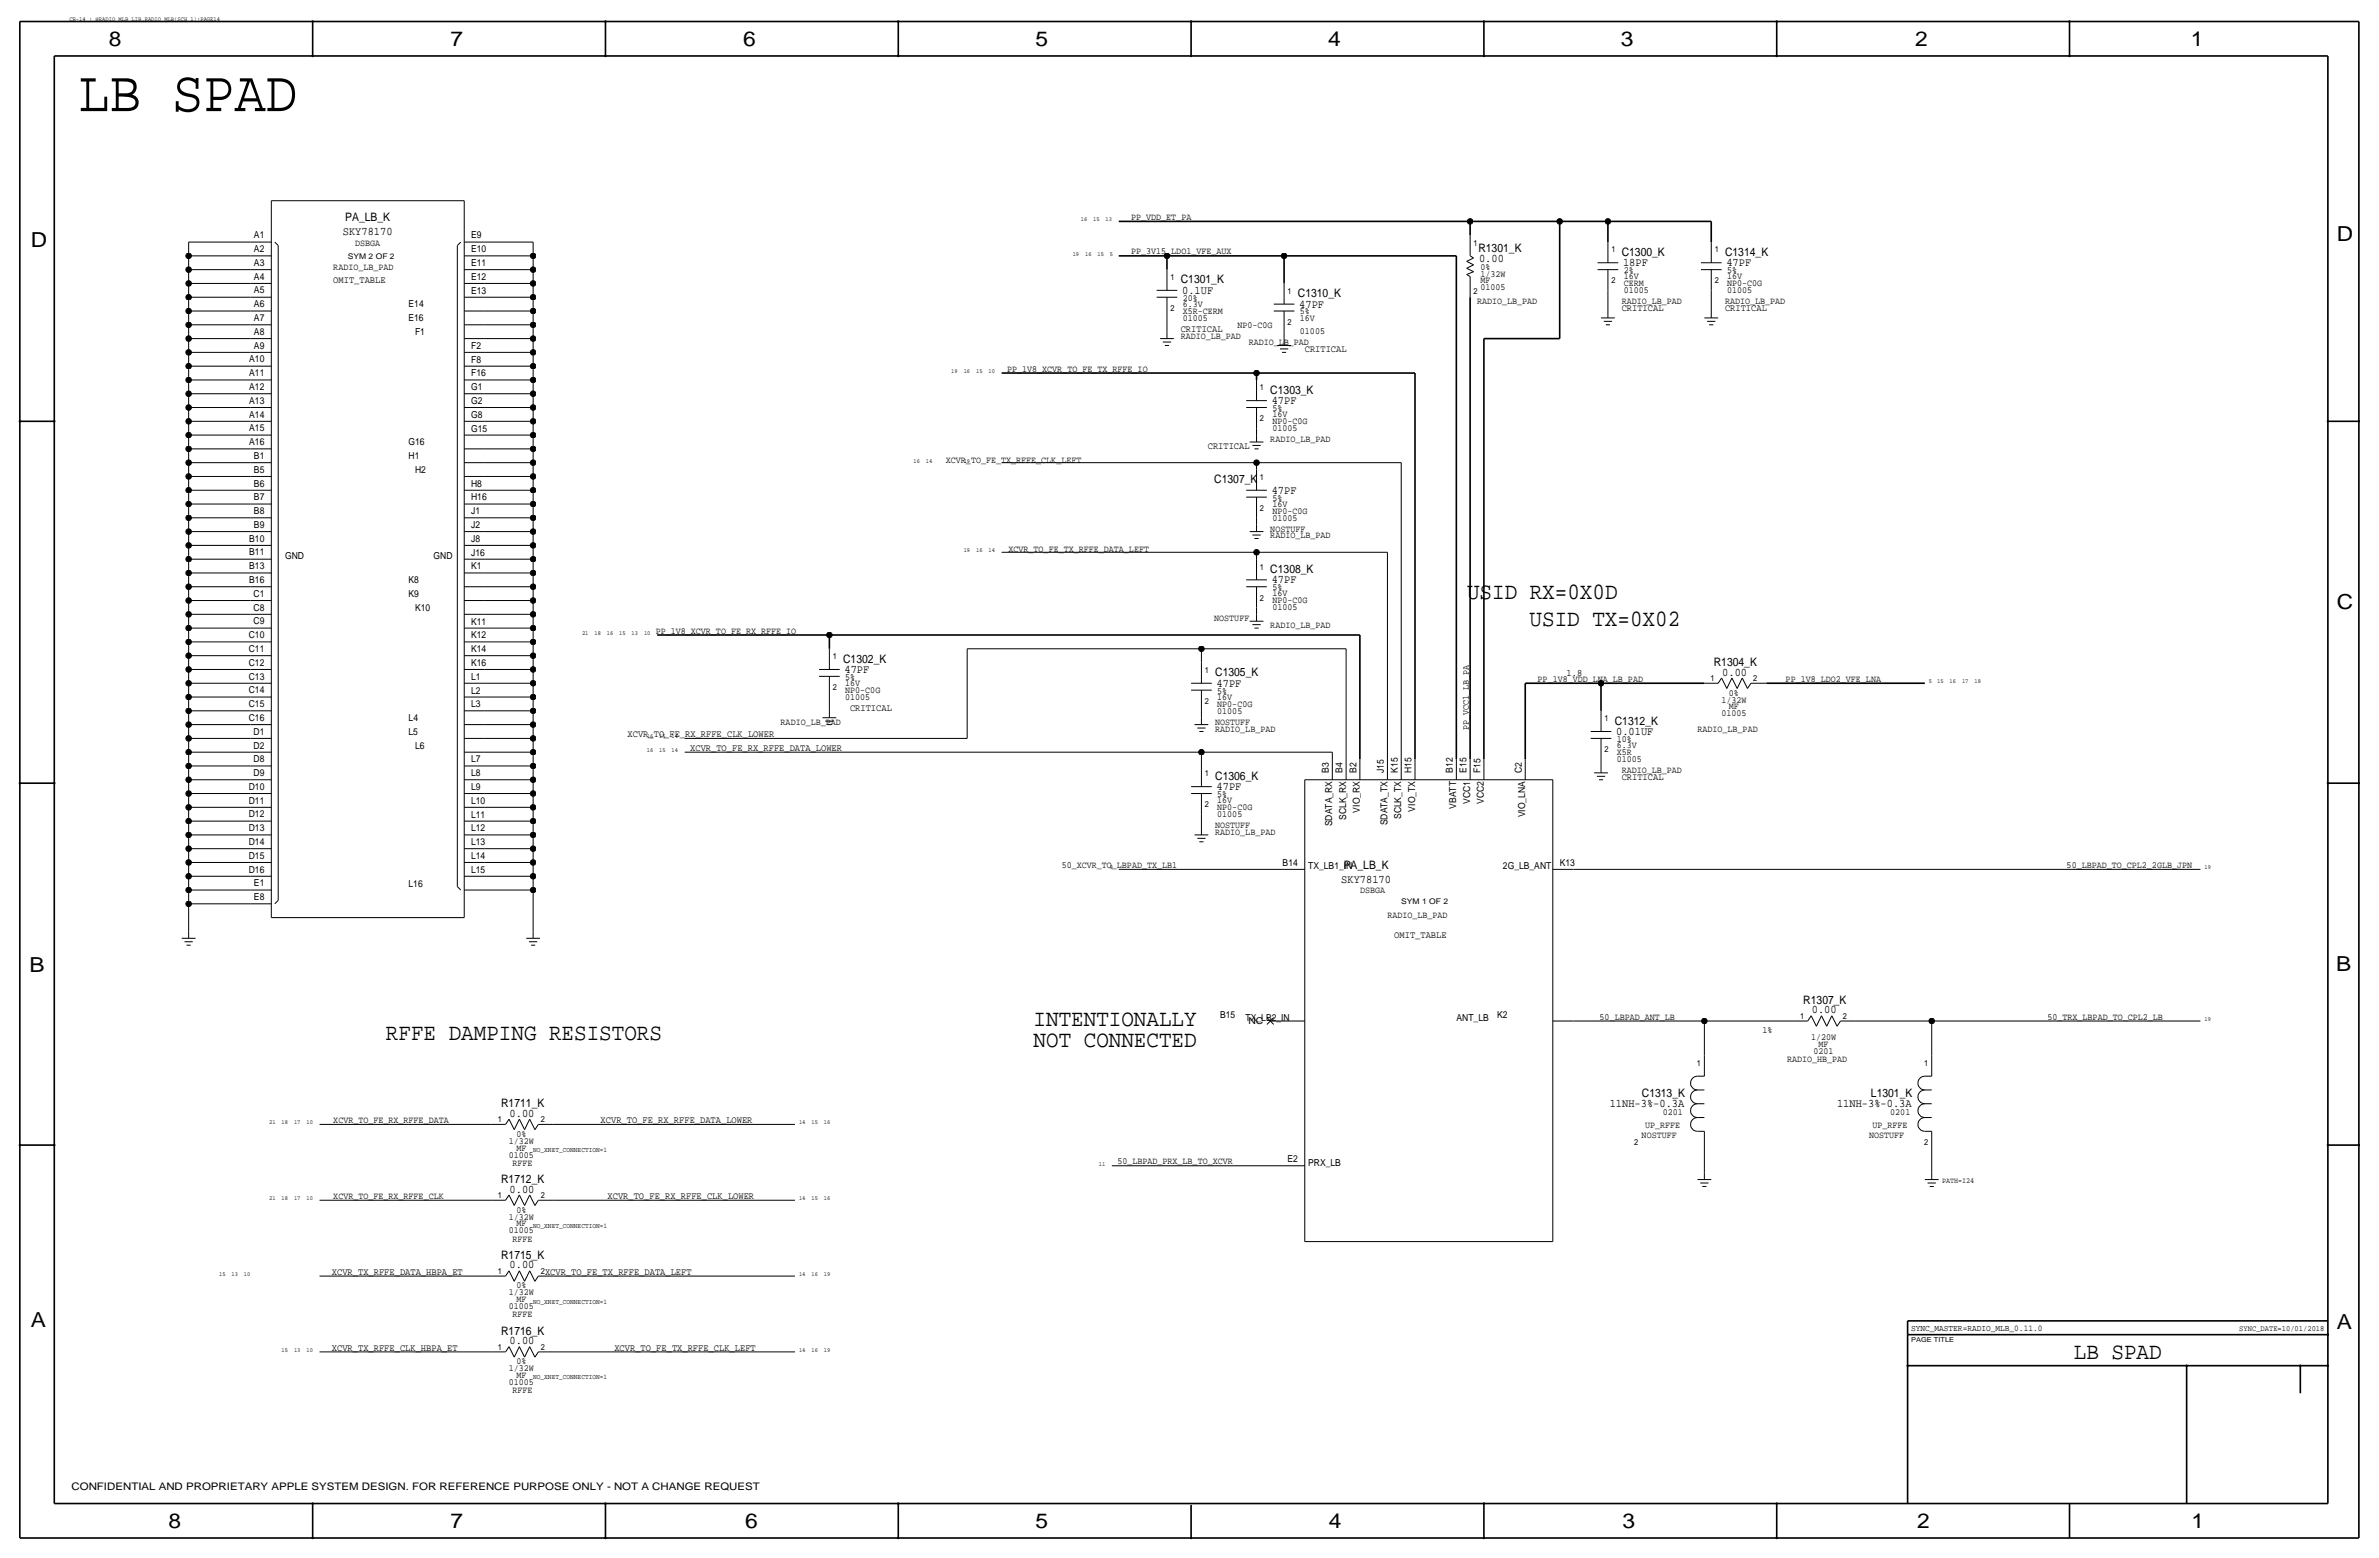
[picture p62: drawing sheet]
<svg xmlns="http://www.w3.org/2000/svg" width="877mm" height="574mm" viewBox="0 0 877 574" stroke-linecap="round" stroke-linejoin="round" font-family="sans-serif">
<defs><g id="words">
<text font-size="21.5" x="28.9" y="40.9">LB SPAD</text>
<g font-size="8.6">
<text x="540.8" y="220.6">USID RX=0X0D</text>
<text x="563.9" y="230.8">USID TX=0X02</text>
<text x="142.3" y="383.2">RFFE DAMPING RESISTORS</text>
<text x="381.1" y="378.1">INTENTIONALLY</text>
<text x="381.1" y="385.7">NOT CONNECTED</text>
<text x="764.6" y="500.7">LB SPAD</text>
</g>
<g font-size="7.6">
<text x="40.1" y="17.1">8</text>
<text x="166.1" y="17.1">7</text>
<text x="274" y="17.1">6</text>
<text x="381.7" y="17.1">5</text>
<text x="489.7" y="17.1">4</text>
<text x="597.6" y="17.1">3</text>
<text x="706.1" y="17.1">2</text>
<text x="807.7" y="17.1">1</text>
<text x="861.5" y="88.7">D</text>
<text x="11.4" y="91">D</text>
<text x="861.5" y="224.3">C</text>
<text x="10.8" y="358.2">B</text>
<text x="861.3" y="357.9">B</text>
<text x="11.3" y="489">A</text>
<text x="861.5" y="489.8">A</text>
<text x="62.2" y="563.2">8</text>
<text x="166" y="563.2">7</text>
<text x="274.8" y="563.2">6</text>
<text x="381.7" y="563.2">5</text>
<text x="489.9" y="563.2">4</text>
<text x="598.1" y="563.2">3</text>
<text x="706.8" y="563.2">2</text>
<text x="807.9" y="563.2">1</text>
</g>
<g font-size="4.3">
<text x="127.3" y="81.6">PA_LB_K</text>
<text x="126.4" y="86.7">SKY78170</text>
<text x="545" y="92.8">R1301_K</text>
<text x="597.9" y="94.3">C1300_K</text>
<text x="636" y="94.3">C1314_K</text>
<text x="545.3" y="96.6">0.00</text>
<text x="598.4" y="98.1">18PF</text>
<text x="636.5" y="98.1">47PF</text>
<text x="435.3" y="104.4">C1301_K</text>
<text x="435.8" y="108.3">0.1UF</text>
<text x="478.5" y="109.5">C1310_K</text>
<text x="479" y="113.3">47PF</text>
<text x="468.3" y="145.1">C1303_K</text>
<text x="468.8" y="148.9">47PF</text>
<text x="447.6" y="178.1">C1307_K</text>
<text x="468.8" y="181.9">47PF</text>
<text x="468.3" y="211.1">C1308_K</text>
<text x="468.8" y="214.9">47PF</text>
<text x="310.8" y="244.1">C1302_K</text>
<text x="631.8" y="245.4">R1304_K</text>
<text x="311.4" y="248">47PF</text>
<text x="448" y="249.2">C1305_K</text>
<text x="634.9" y="249">0.00</text>
<text x="448.5" y="253">47PF</text>
<text x="595.3" y="267">C1312_K</text>
<text x="595.8" y="270.8">0.01UF</text>
<text x="448" y="287.3">C1306_K</text>
<text x="448.5" y="291.1">47PF</text>
<text x="495.4" y="320.3">PA_LB_K</text>
<text x="494.5" y="325.4">SKY78170</text>
<text x="664.8" y="369.9">R1307_K</text>
<text x="668" y="373.4">0.00</text>
<text x="184.8" y="408">R1711_K</text>
<text x="593.5" y="408">11NH-3%-0.3A</text>
<text x="605.3" y="404.2">C1313_K</text>
<text x="677.3" y="408">11NH-3%-0.3A</text>
<text x="689.8" y="404.2">L1301_K</text>
<text x="187.9" y="411.5">0.00</text>
<text x="184.8" y="435.9">R1712_K</text>
<text x="187.9" y="439.5">0.00</text>
<text x="184.8" y="463.9">R1715_K</text>
<text x="187.9" y="467.4">0.00</text>
<text x="184.8" y="491.8">R1716_K</text>
<text x="187.9" y="495.3">0.00</text>
</g>
<text font-size="3.8" x="26.4" y="548.9">CONFIDENTIAL AND PROPRIETARY APPLE SYSTEM DESIGN. FOR REFERENCE PURPOSE ONLY - NOT A CHANGE REQUEST</text>
<g font-size="3.6">
<text x="122.9" y="104.4">OMIT_TABLE</text>
<text x="597.9" y="114.6">CRITICAL</text>
<text x="636" y="114.6">CRITICAL</text>
<text x="435.3" y="122.2">CRITICAL</text>
<text x="481" y="129.8">CRITICAL</text>
<text x="445.3" y="165.4">CRITICAL</text>
<text x="577.5" y="249.2">1.8</text>
<text x="313.4" y="261.9">CRITICAL</text>
<text x="231.4" y="271.6">XCVR_TO_FE_RX_RFFE_CLK_LOWER</text>
<text x="254.5" y="276.7">XCVR_TO_FE_RX_RFFE_DATA_LOWER</text>
<text x="597.9" y="287.3">CRITICAL</text>
<text x="514" y="345.7">OMIT_TABLE</text>
<text x="221.4" y="413.8">XCVR_TO_FE_RX_RFFE_DATA_LOWER</text>
<text x="224" y="441.8">XCVR_TO_FE_RX_RFFE_CLK_LOWER</text>
<text x="122.4" y="469.7">XCVR_TX_RFFE_DATA_HBPA_ET</text>
<text x="200.9" y="469.7">XCVR_TO_FE_TX_RFFE_DATA_LEFT</text>
<text x="122.4" y="497.6">XCVR_TX_RFFE_CLK_HBPA_ET</text>
<text x="226.5" y="497.6">XCVR_TO_FE_TX_RFFE_CLK_LEFT</text>
</g>
<g font-size="3.5">
<text x="417" y="81.1">PP_VDD_ET_PA</text>
<text x="93.6" y="87.8">A1</text>
<text x="173.7" y="87.9">E9</text>
<text x="93.6" y="92.9">A2</text>
<text x="131" y="90.5">DSBGA</text>
<text x="173.7" y="93">E10</text>
<text x="417" y="93.8">PP_3V15_LDO1_VFE_AUX</text>
<text x="93.6" y="98">A3</text>
<text x="122.9" y="99.4">RADIO_LB_PAD</text>
<text x="173.7" y="98">E11</text>
<text x="545.8" y="99.4">0%</text>
<text x="545.8" y="101.9">1/32W</text>
<text x="598.6" y="100.6">2%</text>
<text x="636.7" y="100.6">5%</text>
<text x="93.6" y="103">A4</text>
<text x="173.7" y="103.1">E12</text>
<text x="545.8" y="104.4">MF</text>
<text x="545.8" y="107">01005</text>
<text x="598.6" y="102.9">16V</text>
<text x="598.6" y="105.5">CERM</text>
<text x="598.6" y="108">01005</text>
<text x="636.7" y="105.5">NP0-C0G</text>
<text x="636.7" y="102.9">16V</text>
<text x="93.6" y="113.2">A6</text>
<text x="93.6" y="108.1">A5</text>
<text x="150.6" y="113.3">E14</text>
<text x="173.7" y="108.2">E13</text>
<text x="436.1" y="113.1">6.3V</text>
<text x="436.1" y="110.8">20%</text>
<text x="544.5" y="112.1">RADIO_LB_PAD</text>
<text x="597.9" y="112.1">RADIO_LB_PAD</text>
<text x="636" y="112.1">RADIO_LB_PAD</text>
<text x="636.7" y="108">01005</text>
<text x="93.6" y="118.3">A7</text>
<text x="150.6" y="118.4">E16</text>
<text x="436.1" y="115.6">X5R-CERM</text>
<text x="436.1" y="118.2">01005</text>
<text x="479.2" y="118.2">16V</text>
<text x="479.2" y="115.9">5%</text>
<text x="93.6" y="123.4">A8</text>
<text x="153" y="123.4">F1</text>
<text x="435.3" y="124.8">RADIO_LB_PAD</text>
<text x="456.2" y="120.7">NP0-C0G</text>
<text x="479.2" y="123.2">01005</text>
<text x="93.6" y="128.5">A9</text>
<text x="173.7" y="128.5">F2</text>
<text x="460.3" y="127.3">RADIO_LB_PAD</text>
<text x="91.9" y="133.5">A10</text>
<text x="173.7" y="133.6">F8</text>
<text x="371.3" y="137">PP_1V8_XCVR_TO_FE_TX_RFFE_IO</text>
<text x="91.9" y="143.7">A12</text>
<text x="91.9" y="138.6">A11</text>
<text x="173.7" y="143.8">G1</text>
<text x="173.7" y="138.7">F16</text>
<text x="91.9" y="148.8">A13</text>
<text x="173.7" y="148.8">G2</text>
<text x="91.9" y="153.9">A14</text>
<text x="173.7" y="153.9">G8</text>
<text x="469.1" y="151.4">5%</text>
<text x="469.1" y="153.7">16V</text>
<text x="91.9" y="158.9">A15</text>
<text x="173.7" y="159">G15</text>
<text x="469.1" y="158.8">01005</text>
<text x="469.1" y="156.3">NP0-C0G</text>
<text x="91.9" y="164">A16</text>
<text x="150.6" y="164.1">G16</text>
<text x="468.3" y="162.9">RADIO_LB_PAD</text>
<text x="93.6" y="169.1">B1</text>
<text x="150.6" y="169.2">H1</text>
<text x="348.7" y="170.5">XCVR_TO_FE_TX_RFFE_CLK_LEFT</text>
<text x="93.6" y="179.3">B6</text>
<text x="93.6" y="174.2">B5</text>
<text x="153" y="174.3">H2</text>
<text x="173.7" y="179.3">H8</text>
<text x="93.6" y="184.3">B7</text>
<text x="173.7" y="184.4">H16</text>
<text x="469.1" y="184.5">5%</text>
<text x="93.6" y="189.4">B8</text>
<text x="173.7" y="189.5">J1</text>
<text x="469.1" y="186.7">16V</text>
<text x="469.1" y="189.3">NP0-C0G</text>
<text x="469.1" y="191.8">01005</text>
<text x="93.6" y="194.5">B9</text>
<text x="173.7" y="194.6">J2</text>
<text x="468.3" y="195.9">NOSTUFF</text>
<text x="91.9" y="199.6">B10</text>
<text x="173.7" y="199.7">J8</text>
<text x="371.8" y="203.5">XCVR_TO_FE_TX_RFFE_DATA_LEFT</text>
<text x="468.3" y="198.4">RADIO_LB_PAD</text>
<text x="91.9" y="209.8">B13</text>
<text x="91.9" y="204.7">B11</text>
<text x="105.1" y="206">GND</text>
<text x="159.8" y="206">GND</text>
<text x="173.7" y="209.8">K1</text>
<text x="173.7" y="204.7">J16</text>
<text x="91.9" y="214.8">B16</text>
<text x="150.6" y="214.9">K8</text>
<text x="93.5" y="219.9">C1</text>
<text x="150.6" y="220">K9</text>
<text x="469.1" y="219.8">16V</text>
<text x="469.1" y="217.5">5%</text>
<text x="93.5" y="225">C8</text>
<text x="153" y="225.1">K10</text>
<text x="469.1" y="224.8">01005</text>
<text x="469.1" y="222.3">NP0-C0G</text>
<text x="93.5" y="230.1">C9</text>
<text x="173.7" y="230.1">K11</text>
<text x="241.8" y="233.5">PP_1V8_XCVR_TO_FE_RX_RFFE_IO</text>
<text x="447.6" y="228.9">NOSTUFF</text>
<text x="468.3" y="231.4">RADIO_LB_PAD</text>
<text x="91.7" y="235.2">C10</text>
<text x="173.7" y="235.2">K12</text>
<text x="91.7" y="245.3">C12</text>
<text x="91.7" y="240.2">C11</text>
<text x="173.7" y="245.4">K16</text>
<text x="173.7" y="240.3">K14</text>
<text x="91.7" y="250.4">C13</text>
<text x="173.7" y="250.5">L1</text>
<text x="311.6" y="250.5">5%</text>
<text x="566.9" y="251.3">PP_1V8_VDD_LNA_LB_PAD</text>
<text x="658.3" y="251.3">PP_1V8_LDO2_VFE_LNA</text>
<text x="91.7" y="255.5">C14</text>
<text x="173.7" y="255.6">L2</text>
<text x="311.6" y="257.9">01005</text>
<text x="311.6" y="252.8">16V</text>
<text x="311.6" y="255.3">NP0-C0G</text>
<text x="448.8" y="255.6">5%</text>
<text x="448.8" y="257.9">16V</text>
<text x="637.4" y="256.3">0%</text>
<text x="91.7" y="260.6">C15</text>
<text x="173.7" y="260.6">L3</text>
<text x="448.8" y="260.4">NP0-C0G</text>
<text x="448.8" y="262.9">01005</text>
<text x="634.6" y="258.9">1/32W</text>
<text x="634.6" y="264">01005</text>
<text x="637.4" y="261.4">MF</text>
<text x="91.7" y="265.6">C16</text>
<text x="150.6" y="265.7">L4</text>
<text x="287.8" y="267">RADIO_LB_PAD</text>
<text x="448" y="269.5">RADIO_LB_PAD</text>
<text x="448" y="267">NOSTUFF</text>
<text x="541.5" y="269" transform="rotate(-90 541.5 269)">PP_VCC1_LB_PA</text>
<text x="625.8" y="269.5">RADIO_LB_PAD</text>
<text x="93.5" y="275.8">D2</text>
<text x="93.5" y="270.7">D1</text>
<text x="150.6" y="270.8">L5</text>
<text x="153" y="275.9">L6</text>
<text x="596.1" y="273.4">10%</text>
<text x="596.1" y="275.6">6.3V</text>
<text x="93.5" y="280.9">D8</text>
<text x="173.7" y="281">L7</text>
<text x="596.1" y="280.7">01005</text>
<text x="596.1" y="278.2">X5R</text>
<text x="93.5" y="286">D9</text>
<text x="173.7" y="286">L8</text>
<text x="489.9" y="284.8" transform="rotate(-90 489.9 284.8)">B3</text>
<text x="495" y="284.8" transform="rotate(-90 495 284.8)">B4</text>
<text x="500.1" y="284.8" transform="rotate(-90 500.1 284.8)">B2</text>
<text x="510.2" y="284.8" transform="rotate(-90 510.2 284.8)">J15</text>
<text x="515.3" y="284.8" transform="rotate(-90 515.3 284.8)">K15</text>
<text x="520.4" y="284.8" transform="rotate(-90 520.4 284.8)">H15</text>
<text x="535.6" y="284.8" transform="rotate(-90 535.6 284.8)">B12</text>
<text x="540.7" y="284.8" transform="rotate(-90 540.7 284.8)">E15</text>
<text x="545.8" y="284.8" transform="rotate(-90 545.8 284.8)">F15</text>
<text x="561" y="284.8" transform="rotate(-90 561 284.8)">C2</text>
<text x="597.9" y="284.8">RADIO_LB_PAD</text>
<text x="91.7" y="291.1">D10</text>
<text x="173.7" y="291.1">L9</text>
<text x="448.8" y="293.7">5%</text>
<text x="91.7" y="296.1">D11</text>
<text x="173.7" y="296.2">L10</text>
<text x="448.8" y="296">16V</text>
<text x="448.8" y="298.5">NP0-C0G</text>
<text x="501.3" y="299.4" transform="rotate(-90 501.3 299.4)">VIO_RX</text>
<text x="521.7" y="299" transform="rotate(-90 521.7 299)">VIO_TX</text>
<text x="536.9" y="298" transform="rotate(-90 536.9 298)">VBATT</text>
<text x="542" y="296.2" transform="rotate(-90 542 296.2)">VCC1</text>
<text x="547.1" y="296.2" transform="rotate(-90 547.1 296.2)">VCC2</text>
<text x="91.7" y="301.2">D12</text>
<text x="173.7" y="301.3">L11</text>
<text x="448" y="305.1">NOSTUFF</text>
<text x="448.8" y="301">01005</text>
<text x="491.2" y="304.5" transform="rotate(-90 491.2 304.5)">SDATA_RX</text>
<text x="496.3" y="302.2" transform="rotate(-90 496.3 302.2)">SCLK_RX</text>
<text x="511.5" y="304.1" transform="rotate(-90 511.5 304.1)">SDATA_TX</text>
<text x="516.6" y="301.8" transform="rotate(-90 516.6 301.8)">SCLK_TX</text>
<text x="562.3" y="301.1" transform="rotate(-90 562.3 301.1)">VIO_LNA</text>
<text x="91.7" y="311.4">D14</text>
<text x="91.7" y="306.3">D13</text>
<text x="173.7" y="311.4">L13</text>
<text x="173.7" y="306.4">L12</text>
<text x="448" y="307.6">RADIO_LB_PAD</text>
<text x="91.7" y="316.5">D15</text>
<text x="173.7" y="316.5">L14</text>
<text x="91.7" y="321.5">D16</text>
<text x="173.7" y="321.6">L15</text>
<text x="391.4" y="319.8">50_XCVR_TO_LBPAD_TX_LB1</text>
<text x="472.9" y="319.1">B14</text>
<text x="482.3" y="320.3">TX_LB1_IN</text>
<text x="554.1" y="320.3">2G_LB_ANT</text>
<text x="575" y="319.1">K13</text>
<text x="761.9" y="319.8">50_LBPAD_TO_CPL2_2GLB_JPN</text>
<text x="93.6" y="326.6">E1</text>
<text x="150.6" y="326.7">L16</text>
<text x="501.4" y="329.2">DSBGA</text>
<text x="93.6" y="331.7">E8</text>
<text x="511.5" y="338.1">RADIO_LB_PAD</text>
<text x="449.8" y="375">B15</text>
<text x="459.2" y="376.2">TX_LB2_IN</text>
<text x="460.3" y="377.5">NC</text>
<text x="537" y="376.2">ANT_LB</text>
<text x="551.9" y="375">K2</text>
<text x="589.7" y="375.7">50_LBPAD_ANT_LB</text>
<text x="754.8" y="375.7">50_TRX_LBPAD_TO_CPL2_LB</text>
<text x="649.8" y="380.8">1%</text>
<text x="667.7" y="383.3">1/20W</text>
<text x="668.6" y="388.4">0201</text>
<text x="670.4" y="385.9">MF</text>
<text x="658.8" y="391.5">RADIO_HB_PAD</text>
<text x="122.9" y="413.8">XCVR_TO_FE_RX_RFFE_DATA</text>
<text x="613.1" y="411">0201</text>
<text x="696.9" y="411">0201</text>
<text x="190.4" y="418.9">0%</text>
<text x="605.2" y="419.4">NOSTUFF</text>
<text x="606.5" y="415.6">UP_RFFE</text>
<text x="689" y="419.4">NOSTUFF</text>
<text x="690.3" y="415.6">UP_RFFE</text>
<text x="187.6" y="421.4">1/32W</text>
<text x="190.4" y="424">MF</text>
<text x="187.6" y="426.5">01005</text>
<text x="188.9" y="429.6">RFFE</text>
<text x="411.9" y="429.1">50_LBPAD_PRX_LB_TO_XCVR</text>
<text x="474.6" y="428.3">E2</text>
<text x="482.3" y="429.6">PRX_LB</text>
<text x="122.9" y="441.8">XCVR_TO_FE_RX_RFFE_CLK</text>
<text x="187.6" y="449.4">1/32W</text>
<text x="190.4" y="446.8">0%</text>
<text x="187.6" y="454.5">01005</text>
<text x="190.4" y="451.9">MF</text>
<text x="188.9" y="457.5">RFFE</text>
<text x="187.6" y="477.3">1/32W</text>
<text x="190.4" y="474.8">0%</text>
<text x="190.4" y="479.9">MF</text>
<text x="187.6" y="482.4">01005</text>
<text x="188.9" y="485.4">RFFE</text>
<text x="190.4" y="502.7">0%</text>
<text x="187.6" y="505.3">1/32W</text>
<text x="190.4" y="507.8">MF</text>
<text x="187.6" y="510.3">01005</text>
<text x="188.9" y="513.4">RFFE</text>
</g>
<text font-size="3.2" x="704.5" y="490.5">SYNC_MASTER=RADIO_MLB_0.11.0</text>
<g font-size="3.1">
<text x="543.3" y="90.5">1</text>
<text x="594.1" y="93">1</text>
<text x="632.2" y="93">1</text>
<text x="431.5" y="103.2">1</text>
<text x="594.1" y="104.4">2</text>
<text x="632.2" y="104.4">2</text>
<text x="474.7" y="108.3">1</text>
<text x="543.3" y="108.3">2</text>
<text x="431.5" y="114.6">2</text>
<text x="474.7" y="119.7">2</text>
<text x="464.5" y="143.8">1</text>
<text x="464.5" y="155.2">2</text>
<text x="464.5" y="176.8">1</text>
<text x="464.5" y="188.3">2</text>
<text x="464.5" y="209.9">1</text>
<text x="464.5" y="221.3">2</text>
<text x="307" y="242.9">1</text>
<text x="444.2" y="248">1</text>
<text x="630.6" y="251">1</text>
<text x="646.4" y="251">2</text>
<text x="307" y="254.3">2</text>
<text x="444.2" y="259.4">2</text>
<text x="591.5" y="265.7">1</text>
<text x="591.5" y="277.2">2</text>
<text x="444.2" y="286.1">1</text>
<text x="444.2" y="297.5">2</text>
<text x="663.6" y="375.5">1</text>
<text x="679.4" y="375.5">2</text>
<text x="625.5" y="392.7">1</text>
<text x="709.4" y="392.7">1</text>
<text x="183.6" y="413.6">1</text>
<text x="199.3" y="413.6">2</text>
<text x="602.5" y="421.9">2</text>
<text x="709.4" y="421.9">2</text>
<text x="183.6" y="441.5">1</text>
<text x="199.3" y="441.5">2</text>
<text x="183.6" y="469.4">1</text>
<text x="199.3" y="469.4">2</text>
<text x="183.6" y="497.4">1</text>
<text x="199.3" y="497.4">2</text>
</g>
<g font-size="2.9">
<text x="128.2" y="95.5">SYM 2 OF 2</text>
<text x="516.6" y="333">SYM 1 OF 2</text>
<text x="825.6" y="490.5">SYNC_DATE=10/01/2018</text>
</g>
<text font-size="2.8" x="716" y="435.9">PATH=I24</text>
<g font-size="2.6">
<text x="196.5" y="424.5">NO_XNET_CONNECTION=1</text>
<text x="196.5" y="452.4">NO_XNET_CONNECTION=1</text>
<text x="196.5" y="480.4">NO_XNET_CONNECTION=1</text>
<text x="196.5" y="508.3">NO_XNET_CONNECTION=1</text>
</g>
<text font-size="2.5" x="704.5" y="494.3">PAGE TITLE</text>
<g font-size="2.3">
<text x="25.6" y="7.9">CR-14 : @RADIO_MLB_LIB.RADIO_MLB(SCH_1):PAGE14</text>
<text x="398.5" y="81.6">16</text>
<text x="403" y="81.6">15</text>
<text x="407.6" y="81.6">13</text>
<text x="395.5" y="94.3">19</text>
<text x="400" y="94.3">16</text>
<text x="404.6" y="94.3">15</text>
<text x="409.2" y="94.3">5</text>
<text x="350.7" y="137.5">19</text>
<text x="355.3" y="137.5">16</text>
<text x="359.9" y="137.5">15</text>
<text x="364.4" y="137.5">10</text>
<text x="336.8" y="170.5">16</text>
<text x="341.4" y="170.5">14</text>
<text x="355.3" y="170.5">19</text>
<text x="355.3" y="203.5">19</text>
<text x="359.9" y="203.5">16</text>
<text x="364.4" y="203.5">14</text>
<text x="214.6" y="234">21</text>
<text x="219.1" y="234">18</text>
<text x="223.7" y="234">16</text>
<text x="228.3" y="234">15</text>
<text x="232.9" y="234">13</text>
<text x="237.4" y="234">10</text>
<text x="711.1" y="251.8">5</text>
<text x="714.2" y="251.8">15</text>
<text x="718.8" y="251.8">16</text>
<text x="723.3" y="251.8">17</text>
<text x="727.9" y="251.8">18</text>
<text x="238.5" y="272.1">16</text>
<text x="243" y="272.1">15</text>
<text x="247.6" y="272.1">14</text>
<text x="238.4" y="277.2">16</text>
<text x="243" y="277.2">15</text>
<text x="247.6" y="277.2">14</text>
<text x="409.2" y="320.3">9</text>
<text x="812.7" y="320.3">19</text>
<text x="812.7" y="376.2">19</text>
<text x="99.3" y="414.3">21</text>
<text x="103.8" y="414.3">18</text>
<text x="108.4" y="414.3">17</text>
<text x="113" y="414.3">10</text>
<text x="294.6" y="414.3">14</text>
<text x="299.2" y="414.3">15</text>
<text x="303.7" y="414.3">16</text>
<text x="405.1" y="429.6">11</text>
<text x="99.3" y="442.3">21</text>
<text x="103.8" y="442.3">18</text>
<text x="108.4" y="442.3">17</text>
<text x="113" y="442.3">10</text>
<text x="294.6" y="442.3">14</text>
<text x="299.2" y="442.3">15</text>
<text x="303.7" y="442.3">16</text>
<text x="80.8" y="470.2">15</text>
<text x="85.4" y="470.2">13</text>
<text x="89.9" y="470.2">10</text>
<text x="294.6" y="470.2">14</text>
<text x="299.2" y="470.2">16</text>
<text x="303.7" y="470.2">19</text>
<text x="103.8" y="498.1">15</text>
<text x="108.4" y="498.1">13</text>
<text x="113" y="498.1">10</text>
<text x="294.6" y="498.1">14</text>
<text x="299.2" y="498.1">16</text>
<text x="303.7" y="498.1">19</text>
</g>
</g></defs>
<g fill="none" stroke="#000" stroke-width=".37">
<path d="M100 74h71.1zM100 74v264.1zM171.1 74v264.1zM69.5 99.4v5zM69.5 94.3v5.1zM69.5 99.4h22.9zM69.5 94.3h22.9zM69.5 89.2v5.1zM69.5 89.2h22.9zM92.4 99.4h7.6zM92.4 94.3h7.6zM92.4 89.2h7.6z"/>
<path d="M101.3 89.2l1.3 1.3zM102.6 90.5v241.3zM168.6 90.5l1.3-1.3zM168.6 90.5v236.2zM171.1 99.4h7.7zM171.1 94.3h7.7zM171.1 89.2h7.7zM178.8 99.4h17.7zM178.8 94.3h17.7zM178.8 89.2h17.7zM196.5 99.4v5zM196.5 94.3v5.1z"/>
<path d="M196.5 89.2v5.1zM430.2 99.4v7.6zM540.7 98.9l2.6-1.3zM540.7 96.3l2.6-1.3zM540.7 98.9l2.6 1.2zM540.7 96.3l2.6 1.3zM542 86.7v7.6zM542 94.3l1.3 .7zM589 99.4h7.6zM589 96.8h7.6zM592.8 89.2v7.6zM592.8 99.4v7.6z"/>
<path d="M627.1 99.4h7.6zM627.1 96.8h7.6zM630.9 89.2v7.6zM630.9 99.4v7.6zM69.5 119.7v5.1zM69.5 119.7h22.9zM69.5 114.6v5.1zM69.5 114.6h22.9zM69.5 109.5v5.1zM69.5 109.5h22.9zM69.5 104.4v5.1zM69.5 104.4h22.9z"/>
<path d="M92.4 119.7h7.6zM92.4 114.6h7.6zM92.4 109.5h7.6zM92.4 104.4h7.6zM171.1 119.7h7.7zM171.1 114.6h7.7zM171.1 109.5h7.7zM171.1 104.4h7.7zM178.8 119.7h17.7zM178.8 114.6h17.7zM178.8 109.5h17.7zM178.8 104.4h17.7z"/>
<path d="M196.5 119.7v5.1zM196.5 114.6v5.1zM196.5 109.5v5.1zM196.5 104.4v5.1zM426.4 109.5h7.6zM426.4 107h7.6zM430.2 117.1v5.1zM430.2 109.5v7.6zM469.6 114.6h7.6zM469.6 112.1h7.6zM473.4 104.4v7.7zM473.4 114.6v7.6z"/>
<path d="M540.7 101.1l2.6-1zM540.7 101.1l1.3 .8zM542 101.9v7.6zM590.2 117.1h5.1zM591.3 118.4h3zM592 119.7h1.5zM592.8 107v7.6zM592.8 114.6v2.5zM628.3 117.1h5.1zM629.4 118.4h3zM630.1 119.7h1.5zM630.9 107v7.6z"/>
<path d="M630.9 114.6v2.5zM69.5 134.9v5.1zM69.5 134.9h22.9zM69.5 129.8v5.1zM69.5 129.8h22.9zM69.5 124.8v5zM69.5 124.8h22.9zM92.4 134.9h7.6zM92.4 129.8h7.6zM92.4 124.8h7.6zM171.1 134.9h7.7zM171.1 129.8h7.7z"/>
<path d="M171.1 124.8h7.7zM178.8 134.9h17.7zM178.8 129.8h17.7zM178.8 124.8h17.7zM196.5 134.9v5.1zM196.5 129.8v5.1zM196.5 124.8v5zM427.7 124.8h5.1zM428.7 126h3.1zM429.5 127.3h1.5zM430.2 122.2v2.6zM470.9 127.3h5z"/>
<path d="M471.9 128.6h3zM472.6 129.8h1.6zM473.4 122.2v2.6zM473.4 124.8v2.5zM69.5 155.2v5.1zM69.5 150.2v5zM69.5 155.2h22.9zM69.5 150.2h22.9zM69.5 145.1v5.1zM69.5 145.1h22.9zM69.5 140v5.1zM69.5 140h22.9z"/>
<path d="M92.4 155.2h7.6zM92.4 150.2h7.6zM92.4 145.1h7.6zM92.4 140h7.6zM171.1 155.2h7.7zM171.1 150.2h7.7zM171.1 145.1h7.7zM171.1 140h7.7zM178.8 155.2h17.7zM178.8 150.2h17.7zM178.8 145.1h17.7zM178.8 140h17.7z"/>
<path d="M196.5 155.2v5.1zM196.5 150.2v5zM196.5 145.1v5.1zM196.5 140v5.1zM459.4 150.2h7.7zM459.4 147.6h7.7zM463.2 157.8v2.5zM463.2 140v7.6zM463.2 150.2v7.6zM69.5 175.6v5zM69.5 175.6h22.9zM69.5 170.5v5.1z"/>
<path d="M69.5 170.5h22.9zM69.5 165.4v5.1zM69.5 165.4h22.9zM69.5 160.3v5.1zM69.5 160.3h22.9zM92.4 175.6h7.6zM92.4 170.5h7.6zM92.4 165.4h7.6zM92.4 160.3h7.6zM171.1 175.6h7.7zM171.1 170.5h7.7zM171.1 165.4h7.7z"/>
<path d="M171.1 160.3h7.7zM178.8 175.6h17.7zM178.8 170.5h17.7zM178.8 165.4h17.7zM178.8 160.3h17.7zM196.5 175.6v5zM196.5 170.5v5.1zM196.5 165.4v5.1zM196.5 160.3v5.1zM369.3 170.5h93.9zM460.7 162.9h5.1zM461.7 164.1h3.1z"/>
<path d="M462.5 165.4h1.5zM463.2 170.5h53.4zM463.2 170.5v2.5zM463.2 160.3v2.6zM463.2 173v7.6zM516.6 170.5v109.2zM69.5 195.9v5.1zM69.5 195.9h22.9zM69.5 190.8v5.1zM69.5 190.8h22.9zM69.5 185.7v5.1zM69.5 185.7h22.9z"/>
<path d="M69.5 180.6v5.1zM69.5 180.6h22.9zM92.4 195.9h7.6zM92.4 190.8h7.6zM92.4 185.7h7.6zM92.4 180.6h7.6zM171.1 195.9h7.7zM171.1 190.8h7.7zM171.1 185.7h7.7zM171.1 180.6h7.7zM178.8 195.9h17.7zM178.8 190.8h17.7z"/>
<path d="M178.8 185.7h17.7zM178.8 180.6h17.7zM196.5 195.9v5.1zM196.5 190.8v5.1zM196.5 185.7v5.1zM196.5 180.6v5.1zM459.4 183.2h7.7zM459.4 180.6h7.7zM460.7 195.9h5.1zM461.7 197.2h3.1zM462.5 198.4h1.5zM463.2 190.8v2.5z"/>
<path d="M463.2 193.3v2.6zM463.2 183.2v7.6zM69.5 216.2v5.1zM69.5 216.2h22.9zM69.5 211.1v5.1zM69.5 211.1h22.9zM69.5 206v5.1zM69.5 201v5zM69.5 206h22.9zM69.5 201h22.9zM92.4 216.2h7.6zM92.4 211.1h7.6z"/>
<path d="M92.4 206h7.6zM92.4 201h7.6zM171.1 216.2h7.7zM171.1 211.1h7.7zM171.1 206h7.7zM171.1 201h7.7zM178.8 211.1h17.7zM178.8 216.2h17.7zM178.8 206h17.7zM178.8 201h17.7zM196.5 216.2v5.1zM196.5 211.1v5.1z"/>
<path d="M196.5 206v5.1zM196.5 201v5zM369.3 203.5h93.9zM459.4 216.2h7.7zM459.4 213.7h7.7zM463.2 203.5h48.3zM463.2 203.5v2.5zM463.2 206v7.7zM463.2 216.2v7.6zM511.5 203.5v76.2zM69.5 236.5v5.1zM69.5 236.5h22.9z"/>
<path d="M69.5 231.4v5.1zM69.5 231.4h22.9zM69.5 226.4v5zM69.5 226.4h22.9zM69.5 221.3v5.1zM69.5 221.3h22.9zM92.4 236.5h7.6zM92.4 231.4h7.6zM92.4 226.4h7.6zM92.4 221.3h7.6zM171.1 236.5h7.7zM171.1 231.4h7.7z"/>
<path d="M171.1 226.4h7.7zM171.1 221.3h7.7zM178.8 236.5h17.7zM178.8 231.4h17.7zM178.8 226.4h17.7zM178.8 221.3h17.7zM196.5 236.5v5.1zM196.5 231.4v5.1zM196.5 226.4v5zM196.5 221.3v5.1zM305.8 239.1v7.6zM356.6 239.1v33z"/>
<path d="M356.6 239.1h86.3zM442.9 239.1h53.4zM442.9 239.1v5zM460.7 228.9h5.1zM461.7 230.2h3.1zM462.5 231.4h1.5zM463.2 223.8v2.6zM463.2 226.4v2.5zM496.3 239.1v40.6zM69.5 256.8v5.1zM69.5 251.8v5zM69.5 256.8h22.9z"/>
<path d="M69.5 251.8h22.9zM69.5 246.7v5.1zM69.5 246.7h22.9zM69.5 241.6v5.1zM69.5 241.6h22.9zM92.4 256.8h7.6zM92.4 251.8h7.6zM92.4 246.7h7.6zM92.4 241.6h7.6zM171.1 256.8h7.7zM171.1 251.8h7.7zM171.1 246.7h7.7z"/>
<path d="M171.1 241.6h7.7zM178.8 256.8h17.7zM178.8 251.8h17.7zM178.8 246.7h17.7zM178.8 241.6h17.7zM196.5 256.8v5.1zM196.5 251.8v5zM196.5 246.7v5.1zM196.5 241.6v5.1zM302 246.7h7.6zM302 249.2h7.6zM305.8 256.8v5.1z"/>
<path d="M305.8 249.2v7.6zM439.1 254.3h7.6zM439.1 251.8h7.6zM442.9 244.1v7.7zM442.9 254.3v7.6zM628.3 251.8h5.1zM634.7 249.8l1.9 3.9zM634.7 249.8l-1.3 2zM638.5 249.8l-1.9 3.9zM638.5 249.8l1.9 3.9zM642.3 249.8l-1.9 3.9zM642.3 249.8l1.9 3.9z"/>
<path d="M645.5 251.8l-1.3 1.9zM645.5 251.8h5.7zM69.5 277.2v5zM69.5 277.2h22.9zM69.5 272.1v5.1zM69.5 272.1h22.9zM69.5 267v5.1zM69.5 267h22.9zM69.5 261.9v5.1zM69.5 261.9h22.9zM92.4 277.2h7.6zM92.4 272.1h7.6z"/>
<path d="M92.4 267h7.6zM92.4 261.9h7.6zM171.1 277.2h7.7zM171.1 272.1h7.7zM171.1 267h7.7zM171.1 261.9h7.7zM178.8 277.2h17.7zM178.8 272.1h17.7zM178.8 267h17.7zM178.8 261.9h17.7zM196.5 277.2v5zM196.5 272.1v5.1z"/>
<path d="M196.5 267v5.1zM196.5 261.9v5.1zM252.4 272.1h104.2zM252.4 277.2h190.5zM303.2 264.5h5.1zM304.2 265.7h3.1zM305 267h1.5zM305.8 261.9v2.6zM440.4 267h5.1zM441.4 268.3h3.1zM442.2 269.5h1.5zM442.9 277.2h48.3z"/>
<path d="M442.9 261.9v2.6zM442.9 277.2v5zM442.9 264.5v2.5zM491.2 277.2v2.5zM491.2 279.7v7.6zM496.3 279.7v7.6zM501.3 279.7v7.6zM511.5 279.7v7.6zM516.6 279.7v7.6zM521.7 279.7v7.6zM536.9 279.7v7.6zM542 279.7v7.6z"/>
<path d="M547.1 279.7v7.6zM562.3 279.7v7.6zM586.4 272.1h7.7zM586.4 269.5h7.7zM590.2 279.7v2.5zM590.2 261.9v7.6zM590.2 272.1v7.6zM69.5 297.5v5.1zM69.5 297.5h22.9zM69.5 292.4v5.1zM69.5 292.4h22.9zM69.5 287.3v5.1z"/>
<path d="M69.5 287.3h22.9zM69.5 282.2v5.1zM69.5 282.2h22.9zM92.4 297.5h7.6zM92.4 292.4h7.6zM92.4 287.3h7.6zM92.4 282.2h7.6zM171.1 297.5h7.7zM171.1 292.4h7.7zM171.1 287.3h7.7zM171.1 282.2h7.7zM178.8 297.5h17.7z"/>
<path d="M178.8 292.4h17.7zM178.8 287.3h17.7zM178.8 282.2h17.7zM196.5 297.5v5.1zM196.5 292.4v5.1zM196.5 287.3v5.1zM196.5 282.2v5.1zM439.1 292.4h7.6zM439.1 289.9h7.6zM442.9 282.2v7.7zM442.9 292.4v7.6zM481 287.3h91.5z"/>
<path d="M481 287.3v170.2zM572.5 287.3v170.2zM587.7 284.8h5.1zM588.7 286.1h3.1zM589.5 287.3h1.5zM590.2 282.2v2.6zM69.5 317.8v5.1zM69.5 317.8h22.9zM69.5 312.7v5.1zM69.5 312.7h22.9zM69.5 307.6v5.1zM69.5 302.6v5z"/>
<path d="M69.5 307.6h22.9zM69.5 302.6h22.9zM92.4 317.8h7.6zM92.4 312.7h7.6zM92.4 307.6h7.6zM92.4 302.6h7.6zM171.1 317.8h7.7zM171.1 312.7h7.7zM171.1 307.6h7.7zM171.1 302.6h7.7zM178.8 317.8h17.7zM178.8 312.7h17.7z"/>
<path d="M178.8 307.6h17.7zM178.8 302.6h17.7zM196.5 317.8v5.1zM196.5 312.7v5.1zM196.5 307.6v5.1zM196.5 302.6v5zM440.4 307.6h5.1zM441.4 308.9h3.1zM442.2 310.2h1.5zM442.9 300v5.1zM442.9 305.1v2.5zM69.5 333v10.2z"/>
<path d="M69.5 333h22.9zM69.5 328v5zM69.5 328h22.9zM69.5 322.9v5.1zM69.5 322.9h22.9zM92.4 333h7.6zM92.4 328h7.6zM92.4 322.9h7.6zM100 338.1h71.1zM101.3 333l1.3-1.2zM168.6 326.7l1.3 1.3zM171.1 328h7.7z"/>
<path d="M171.1 322.9h7.7zM178.8 328h17.7zM178.8 322.9h17.7zM196.5 322.9v5.1zM196.5 328v15.2zM412.4 320.3h61zM473.4 320.3h7.6zM572.5 320.3h7.6zM580.1 320.3h231.1zM67 345.7h5.1zM68 347h3.1zM68.8 348.3h1.5z"/>
<path d="M69.5 343.2v2.5zM194 345.7h5.1zM195 347h3.1zM195.8 348.3h1.5zM196.5 343.2v2.5zM467.1 375l2.5 2.5zM468.3 376.2h5.1zM469.6 375l-2.5 2.5zM473.4 376.2h7.6zM572.5 376.2h7.6zM580.1 376.2h48.2zM628.3 376.2h33.1z"/>
<path d="M628.3 376.2v12.7zM661.4 376.2h5zM667.7 374.3l1.9 3.9zM667.7 374.3l-1.3 1.9zM671.5 374.3l-1.9 3.9zM671.5 374.3l2 3.9zM675.3 374.3l-1.8 3.9zM675.3 374.3l2 3.9zM678.5 376.2h5.7zM678.5 376.2l-1.2 2zM684.2 376.2h28zM712.2 376.2v12.7z"/>
<path d="M712.2 376.2h99zM625.8 396.5h2.5zM625.8 396.5a2.54 2.54 0 0 0-2.5 2.6 2.54 2.54 0 0 0 2.5 2.5M628.3 388.9v7.6zM709.6 396.5h2.6zM709.6 396.5a2.54 2.54 0 0 0-2.5 2.6 2.54 2.54 0 0 0 2.5 2.5 2.54 2.54 0 0 0-2.5 2.6 2.54 2.54 0 0 0 2.5 2.5 2.54 2.54 0 0 0-2.5 2.5 2.54 2.54 0 0 0 2.5 2.6 2.54 2.54 0 0 0-2.5 2.5 2.54 2.54 0 0 0 2.5 2.6M712.2 388.9v7.6zM117.8 414.3h63.5zM181.3 414.3h5.1zM187.7 412.4l1.9 3.9zM187.7 412.4l-1.3 1.9zM191.5 412.4l-1.9 3.9z"/>
<path d="M191.5 412.4l1.9 3.9zM195.3 412.4l-1.9 3.9zM195.3 412.4l1.9 3.9zM198.5 414.3h5.7zM198.5 414.3l-1.3 2zM204.2 414.3h88.9zM625.8 416.9h2.5zM625.8 411.8h2.5zM625.8 406.7h2.5zM625.8 401.6h2.5zM625.8 411.8a2.54 2.54 0 0 0-2.5 2.5 2.54 2.54 0 0 0 2.5 2.6M625.8 401.6a2.54 2.54 0 0 0-2.5 2.5 2.54 2.54 0 0 0 2.5 2.6"/>
<path d="M625.8 406.7a2.54 2.54 0 0 0-2.5 2.5 2.54 2.54 0 0 0 2.5 2.6M628.3 416.9v7.6zM709.6 416.9h2.6zM709.6 411.8h2.6zM709.6 406.7h2.6zM709.6 401.6h2.6zM712.2 416.9v7.6zM409.9 429.6h63.5zM473.4 429.6h7.6zM625.8 434.6h5.1zM626.8 435.9h3.1zM627.6 437.2h1.5z"/>
<path d="M628.3 424.5v7.6zM628.3 432.1v2.5zM709.6 434.6h5.1zM710.6 435.9h3.1zM711.4 437.2h1.5zM712.2 424.5v7.6zM712.2 432.1v2.5zM117.8 442.3h63.5zM181.3 442.3h5.1zM187.7 440.3l1.9 3.9zM187.7 440.3l-1.3 2zM191.5 440.3l-1.9 3.9z"/>
<path d="M191.5 440.3l1.9 3.9zM195.3 440.3l-1.9 3.9zM195.3 440.3l1.9 3.9zM198.5 442.3h5.7zM198.5 442.3l-1.3 1.9zM204.2 442.3h88.9zM481 457.5h91.5zM117.8 470.2h63.5zM181.3 470.2h5.1zM187.7 468.3l1.9 3.8zM187.7 468.3l-1.3 1.9zM191.5 468.3l-1.9 3.8z"/>
<path d="M191.5 468.3l1.9 3.8zM195.3 468.3l-1.9 3.8zM195.3 468.3l1.9 3.8zM198.5 470.2h5.7zM198.5 470.2l-1.3 1.9zM204.2 470.2h88.9zM117.8 498.1h63.5zM181.3 498.1h5.1zM187.7 496.2l1.9 3.9zM187.7 496.2l-1.3 1.9zM191.5 496.2l-1.9 3.9zM191.5 496.2l1.9 3.9z"/>
<path d="M195.3 496.2l-1.9 3.9zM195.3 496.2l1.9 3.9zM198.5 498.1h5.7zM198.5 498.1l-1.3 2zM204.2 498.1h88.9z"/>
</g>
<g fill="none" stroke="#000" stroke-width=".6" stroke-linecap="butt">
<path d="M7.3 7.9v558.8zM7.3 7.9h862.3zM115.3 7.9v12.7zM223.2 7.9v12.7zM331.2 7.9v12.7zM439.1 7.9v12.7zM547.1 7.9v12.7zM655 7.9v12.7zM763 7.9v12.7zM869.6 7.9v558.8zM20 20.6v533.4zM20 20.6h838.2z"/>
<path d="M858.2 20.6v533.4zM412.4 81.6h129.6zM412.4 94.3h17.8zM430.2 94.3h43.2zM430.2 94.3v5.1zM473.4 94.3h63.5zM473.4 94.3v10.1zM536.9 94.3v185.4zM542 81.6h33zM542 81.6v5.1zM575 81.6v43.2zM575 81.6h17.8z"/>
<path d="M592.8 81.6h38.1zM592.8 81.6v7.6zM630.9 81.6v7.6zM542 109.5v170.2zM369.3 137.5h93.9zM463.2 137.5h58.5zM463.2 137.5v2.5zM521.7 137.5v142.2zM547.1 124.8h27.9zM547.1 124.8v154.9zM7.3 155.2h12.7zM858.2 155.2h11.4z"/>
<path d="M242.3 234h63.5zM305.8 234v5.1zM305.8 234h195.5zM501.3 234v45.7zM562.3 251.8h27.9zM562.3 251.8v27.9zM590.2 251.8h38.1zM590.2 251.8v10.1zM651.2 251.8h58.4zM7.3 288.6h12.7zM858.2 288.6h11.4zM7.3 421.9h12.7z"/>
<path d="M858.2 421.9h11.4zM703.3 491.8h154.9zM703.3 486.7v5.1zM703.3 486.7h154.9zM703.3 491.8v62.2zM703.3 503.2h154.9zM806.1 503.2v50.8zM848.1 503.2v10.2zM20 554h838.2zM115.3 554v12.7zM223.2 554v12.7zM331.2 554v12.7z"/>
<path d="M439.1 554.5v12.2zM547.1 554v12.7zM655 554v12.7zM763 554v12.7zM7.3 566.7h862.3z"/>
</g>
<g fill="#000" stroke="#000" stroke-width=".37">
<path d="M115.1 7.7h.4v.4h-.4zM223 7.7h.4v.4h-.4zM331 7.7h.4v.4h-.4zM438.9 7.7h.4v.4h-.4zM546.9 7.7h.4v.4h-.4zM654.8 7.7h.4v.4h-.4zM762.8 7.7h.4v.4h-.4zM115.1 20.4h.4v.4h-.4zM223 20.4h.4v.4h-.4zM331 20.4h.4v.4h-.4zM438.9 20.4h.4v.4h-.4zM546.9 20.4h.4v.4h-.4z"/>
<path d="M654.8 20.4h.4v.4h-.4zM762.8 20.4h.4v.4h-.4zM7.1 155.1h.4v.3h-.4zM19.8 155.1h.4v.3h-.4zM858 155.1h.4v.3h-.4zM869.5 155.1h.3v.3h-.3zM7.1 288.4h.4v.4h-.4zM19.8 288.4h.4v.4h-.4zM858 288.4h.4v.4h-.4zM869.5 288.4h.3v.4h-.3zM7.1 421.8h.4v.3h-.4zM19.8 421.8h.4v.3h-.4z"/>
<path d="M858 421.8h.4v.3h-.4zM869.5 421.8h.3v.3h-.3zM858 491.6h.4v.4h-.4zM703.1 503h.4v.4h-.4zM806 503h.3v.4h-.3zM847.9 503h.3v.4h-.3zM858 503h.4v.4h-.4zM115.1 553.8h.4v.4h-.4zM223 553.8h.4v.4h-.4zM331 553.8h.4v.4h-.4zM546.9 553.8h.4v.4h-.4zM654.8 553.8h.4v.4h-.4z"/>
<path d="M115.1 566.5h.4v.4h-.4zM223 566.5h.4v.4h-.4zM331 566.5h.4v.4h-.4zM438.9 566.5h.4v.4h-.4zM546.9 566.5h.4v.4h-.4zM654.8 566.5h.4v.4h-.4z"/>
<circle cx="69.5" cy="99.4" r="1.02"/>
<circle cx="69.5" cy="94.3" r="1.02"/>
<circle cx="196.5" cy="99.4" r="1.02"/>
<circle cx="196.5" cy="94.3" r="1.02"/>
<circle cx="430.2" cy="94.3" r="1.02"/>
<circle cx="473.4" cy="94.3" r="1.02"/>
<circle cx="542" cy="81.6" r="1.02"/>
<circle cx="575" cy="81.6" r="1.02"/>
<circle cx="592.8" cy="81.6" r="1.02"/>
<circle cx="69.5" cy="109.5" r="1.02"/>
<circle cx="69.5" cy="104.4" r="1.02"/>
<circle cx="69.5" cy="119.7" r="1.02"/>
<circle cx="69.5" cy="114.6" r="1.02"/>
<circle cx="196.5" cy="114.6" r="1.02"/>
<circle cx="196.5" cy="119.7" r="1.02"/>
<circle cx="196.5" cy="104.4" r="1.02"/>
<circle cx="196.5" cy="109.5" r="1.02"/>
<circle cx="69.5" cy="134.9" r="1.02"/>
<circle cx="69.5" cy="124.8" r="1.02"/>
<circle cx="69.5" cy="129.8" r="1.02"/>
<circle cx="196.5" cy="124.8" r="1.02"/>
<circle cx="196.5" cy="134.9" r="1.02"/>
<circle cx="196.5" cy="129.8" r="1.02"/>
<circle cx="463.2" cy="137.5" r="1.02"/>
<circle cx="69.5" cy="140" r="1.02"/>
<circle cx="69.5" cy="150.2" r="1.02"/>
<circle cx="69.5" cy="145.1" r="1.02"/>
<circle cx="69.5" cy="155.2" r="1.02"/>
<circle cx="196.5" cy="140" r="1.02"/>
<circle cx="196.5" cy="145.1" r="1.02"/>
<circle cx="196.5" cy="155.2" r="1.02"/>
<circle cx="196.5" cy="150.2" r="1.02"/>
<circle cx="69.5" cy="160.3" r="1.02"/>
<circle cx="69.5" cy="170.5" r="1.02"/>
<circle cx="69.5" cy="165.4" r="1.02"/>
<circle cx="69.5" cy="175.6" r="1.02"/>
<circle cx="196.5" cy="175.6" r="1.02"/>
<circle cx="196.5" cy="170.5" r="1.02"/>
<circle cx="196.5" cy="165.4" r="1.02"/>
<circle cx="196.5" cy="160.3" r="1.02"/>
<circle cx="463.2" cy="170.5" r="1.02"/>
<circle cx="69.5" cy="185.7" r="1.02"/>
<circle cx="69.5" cy="180.6" r="1.02"/>
<circle cx="69.5" cy="190.8" r="1.02"/>
<circle cx="69.5" cy="195.9" r="1.02"/>
<circle cx="196.5" cy="180.6" r="1.02"/>
<circle cx="196.5" cy="195.9" r="1.02"/>
<circle cx="196.5" cy="185.7" r="1.02"/>
<circle cx="196.5" cy="190.8" r="1.02"/>
<circle cx="69.5" cy="211.1" r="1.02"/>
<circle cx="69.5" cy="206" r="1.02"/>
<circle cx="69.5" cy="216.2" r="1.02"/>
<circle cx="69.5" cy="201" r="1.02"/>
<circle cx="196.5" cy="211.1" r="1.02"/>
<circle cx="196.5" cy="206" r="1.02"/>
<circle cx="196.5" cy="216.2" r="1.02"/>
<circle cx="196.5" cy="201" r="1.02"/>
<circle cx="463.2" cy="203.5" r="1.02"/>
<circle cx="69.5" cy="221.3" r="1.02"/>
<circle cx="69.5" cy="236.5" r="1.02"/>
<circle cx="69.5" cy="231.4" r="1.02"/>
<circle cx="69.5" cy="226.4" r="1.02"/>
<circle cx="196.5" cy="221.3" r="1.02"/>
<circle cx="196.5" cy="236.5" r="1.02"/>
<circle cx="196.5" cy="226.4" r="1.02"/>
<circle cx="196.5" cy="231.4" r="1.02"/>
<circle cx="305.8" cy="234" r="1.02"/>
<circle cx="442.9" cy="239.1" r="1.02"/>
<circle cx="69.5" cy="241.6" r="1.02"/>
<circle cx="69.5" cy="246.7" r="1.02"/>
<circle cx="69.5" cy="251.8" r="1.02"/>
<circle cx="69.5" cy="256.8" r="1.02"/>
<circle cx="196.5" cy="251.8" r="1.02"/>
<circle cx="196.5" cy="246.7" r="1.02"/>
<circle cx="196.5" cy="241.6" r="1.02"/>
<circle cx="196.5" cy="256.8" r="1.02"/>
<circle cx="590.2" cy="251.8" r="1.02"/>
<circle cx="69.5" cy="272.1" r="1.02"/>
<circle cx="69.5" cy="261.9" r="1.02"/>
<circle cx="69.5" cy="277.2" r="1.02"/>
<circle cx="69.5" cy="267" r="1.02"/>
<circle cx="196.5" cy="272.1" r="1.02"/>
<circle cx="196.5" cy="277.2" r="1.02"/>
<circle cx="196.5" cy="261.9" r="1.02"/>
<circle cx="196.5" cy="267" r="1.02"/>
<circle cx="442.9" cy="277.2" r="1.02"/>
<circle cx="69.5" cy="292.4" r="1.02"/>
<circle cx="69.5" cy="287.3" r="1.02"/>
<circle cx="69.5" cy="282.2" r="1.02"/>
<circle cx="69.5" cy="297.5" r="1.02"/>
<circle cx="196.5" cy="297.5" r="1.02"/>
<circle cx="196.5" cy="292.4" r="1.02"/>
<circle cx="196.5" cy="287.3" r="1.02"/>
<circle cx="196.5" cy="282.2" r="1.02"/>
<circle cx="69.5" cy="317.8" r="1.02"/>
<circle cx="69.5" cy="302.6" r="1.02"/>
<circle cx="69.5" cy="307.6" r="1.02"/>
<circle cx="69.5" cy="312.7" r="1.02"/>
<circle cx="196.5" cy="317.8" r="1.02"/>
<circle cx="196.5" cy="302.6" r="1.02"/>
<circle cx="196.5" cy="312.7" r="1.02"/>
<circle cx="196.5" cy="307.6" r="1.02"/>
<circle cx="69.5" cy="328" r="1.02"/>
<circle cx="69.5" cy="333" r="1.02"/>
<circle cx="69.5" cy="322.9" r="1.02"/>
<circle cx="196.5" cy="328" r="1.02"/>
<circle cx="196.5" cy="322.9" r="1.02"/>
<circle cx="628.3" cy="376.2" r="1.02"/>
<circle cx="712.2" cy="376.2" r="1.02"/>
</g>
<use href="#words"/>
</svg>
